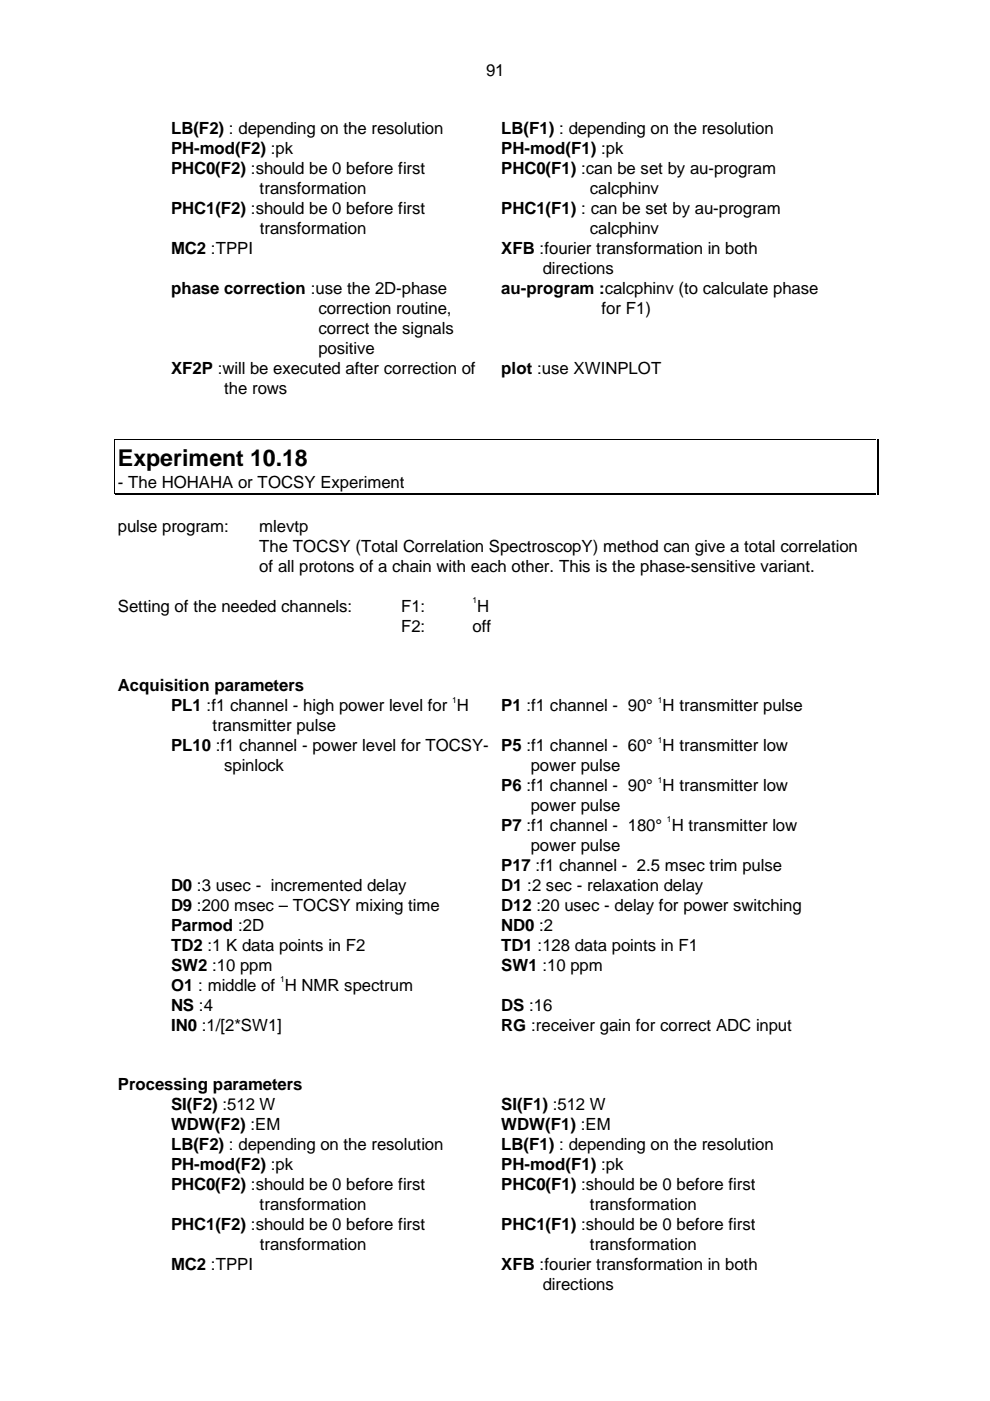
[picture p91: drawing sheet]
<svg xmlns="http://www.w3.org/2000/svg" width="210mm" height="297mm" viewBox="0 0 210 297" stroke-linecap="round" stroke-linejoin="round" font-family="sans-serif">
<defs><g id="words">
<text font-size="4.9" x="25" y="98.9">Experiment 10.18</text>
<g font-size="3.6">
<text x="103.1" y="16.1">91</text>
<text x="36.3" y="28.5">LB(F2) : depending on the resolution</text>
<text x="106.3" y="28.5">LB(F1) : depending on the resolution</text>
<text x="36.3" y="32.7">PH-mod(F2) :pk</text>
<text x="106.3" y="32.7">PH-mod(F1) :pk</text>
<text x="36.3" y="37">PHC0(F2) :should be 0 before first</text>
<text x="55.1" y="41.2">transformation</text>
<text x="106.3" y="37">PHC0(F1) :can be set by au-program</text>
<text x="125.1" y="41.2">calcphinv</text>
<text x="36.3" y="45.4">PHC1(F2) :should be 0 before first</text>
<text x="106.3" y="45.4">PHC1(F1) : can be set by au-program</text>
<text x="36.3" y="53.9">MC2 :TPPI</text>
<text x="55.1" y="49.7">transformation</text>
<text x="106.3" y="53.9">XFB :fourier transformation in both</text>
<text x="125.1" y="49.7">calcphinv</text>
<text x="115.1" y="58.1">directions</text>
<text x="36.3" y="62.4">phase correction :use the 2D-phase</text>
<text x="106.3" y="62.4">au-program :calcphinv (to calculate phase</text>
<text x="67.5" y="66.6">correction routine,</text>
<text x="67.5" y="70.8">correct the signals</text>
<text x="127.5" y="66.6">for F1)</text>
<text x="67.5" y="75.1">positive</text>
<text x="36.3" y="79.3">XF2P :will be executed after correction of</text>
<text x="47.5" y="83.5">the rows</text>
<text x="106.3" y="79.3">plot :use XWINPLOT</text>
<text x="25" y="103.4">- The HOHAHA or TOCSY Experiment</text>
<text x="25" y="112.7">pulse program:</text>
<text x="55" y="112.7">mlevtp</text>
<text x="55" y="117">The TOCSY (Total Correlation SpectroscopY) method can give a total correlation</text>
<text x="55" y="121.2">of all protons of a chain with each other. This is the phase-sensitive variant.</text>
<text x="25" y="129.7">Setting of the needed channels:</text>
<text x="85" y="129.7">F1:</text>
<text x="101.2" y="129.7">H</text>
<text x="85" y="133.9">F2:</text>
<text x="100.2" y="133.9">off</text>
<text x="25" y="146.5">Acquisition parameters</text>
<text x="36.3" y="150.8">PL1 :f1 channel - high power level for H</text>
<text x="45.1" y="155">transmitter pulse</text>
<text x="106.3" y="150.8">P1 :f1 channel - 90° H transmitter pulse</text>
<text x="36.3" y="159.2">PL10 :f1 channel - power level for TOCSY-</text>
<text x="106.3" y="159.2">P5 :f1 channel - 60° H transmitter low</text>
<text x="47.5" y="163.5">spinlock</text>
<text x="106.3" y="167.7">P6 :f1 channel - 90° H transmitter low</text>
<text x="112.5" y="163.5">power pulse</text>
<text x="112.5" y="171.9">power pulse</text>
<text x="106.3" y="176.2">P7 :f1 channel - 180° H transmitter low</text>
<text x="106.3" y="184.6">P17 :f1 channel - 2.5 msec trim pulse</text>
<text x="112.5" y="180.4">power pulse</text>
<text x="36.3" y="188.9">D0 :3 usec - incremented delay</text>
<text x="106.3" y="188.9">D1 :2 sec - relaxation delay</text>
<text x="36.3" y="197.3">Parmod :2D</text>
<text x="36.3" y="193.1">D9 :200 msec – TOCSY mixing time</text>
<text x="106.3" y="193.1">D12 :20 usec - delay for power switching</text>
<text x="106.3" y="197.3">ND0 :2</text>
<text x="36.3" y="201.6">TD2 :1 K data points in F2</text>
<text x="106.3" y="201.6">TD1 :128 data points in F1</text>
<text x="36.3" y="205.8">SW2 :10 ppm</text>
<text x="106.3" y="205.8">SW1 :10 ppm</text>
<text x="36.3" y="210">O1 : middle of H NMR spectrum</text>
<text x="36.3" y="214.3">NS :4</text>
<text x="106.3" y="214.3">DS :16</text>
<text x="36.3" y="218.5">IN0 :1/[2*SW1]</text>
<text x="106.3" y="218.5">RG :receiver gain for correct ADC input</text>
<text x="25" y="231.1">Processing parameters</text>
<text x="36.3" y="235.3">SI(F2) :512 W</text>
<text x="36.3" y="239.6">WDW(F2) :EM</text>
<text x="106.3" y="235.3">SI(F1) :512 W</text>
<text x="106.3" y="239.6">WDW(F1) :EM</text>
<text x="36.3" y="243.8">LB(F2) : depending on the resolution</text>
<text x="106.3" y="243.8">LB(F1) : depending on the resolution</text>
<text x="36.3" y="248">PH-mod(F2) :pk</text>
<text x="106.3" y="248">PH-mod(F1) :pk</text>
<text x="36.3" y="252.3">PHC0(F2) :should be 0 before first</text>
<text x="55.1" y="256.5">transformation</text>
<text x="106.3" y="252.3">PHC0(F1) :should be 0 before first</text>
<text x="125.1" y="256.5">transformation</text>
<text x="36.3" y="260.7">PHC1(F2) :should be 0 before first</text>
<text x="106.3" y="260.7">PHC1(F1) :should be 0 before first</text>
<text x="36.3" y="269.2">MC2 :TPPI</text>
<text x="55.1" y="265">transformation</text>
<text x="106.3" y="269.2">XFB :fourier transformation in both</text>
<text x="125.1" y="265">transformation</text>
<text x="115.1" y="273.4">directions</text>
</g>
<g font-size="1.8">
<text x="100.2" y="127.9">1</text>
<text x="95.9" y="149">1</text>
<text x="139.5" y="149">1</text>
<text x="139.5" y="157.4">1</text>
<text x="139.5" y="165.9">1</text>
<text x="141.4" y="174.4">1</text>
<text x="59.4" y="208.2">1</text>
</g>
</g></defs>
<path d="M24.2 93h.2v.2h-.2zM185.9 93h.1v.2h-.1zM24.2 104.5h.2v.2h-.2zM185.9 104.8h.4v.2h-.4zM185.9 104.5h.1v.2h-.1zM186.1 104.5h.2v.5h-.2z" fill="#000"/>
<path d="M24.3 93.3v6.6M24.3 100v4.4M24.5 93.1h161.3M185.9 93.3v6.6M185.9 100v4.4M186.2 93.3v6.6M186.2 100v4.4M24.5 104.6h161.3M24.5 104.9h161.3" fill="none" stroke="#000" stroke-width=".21"/>
<use href="#words"/>
</svg>
